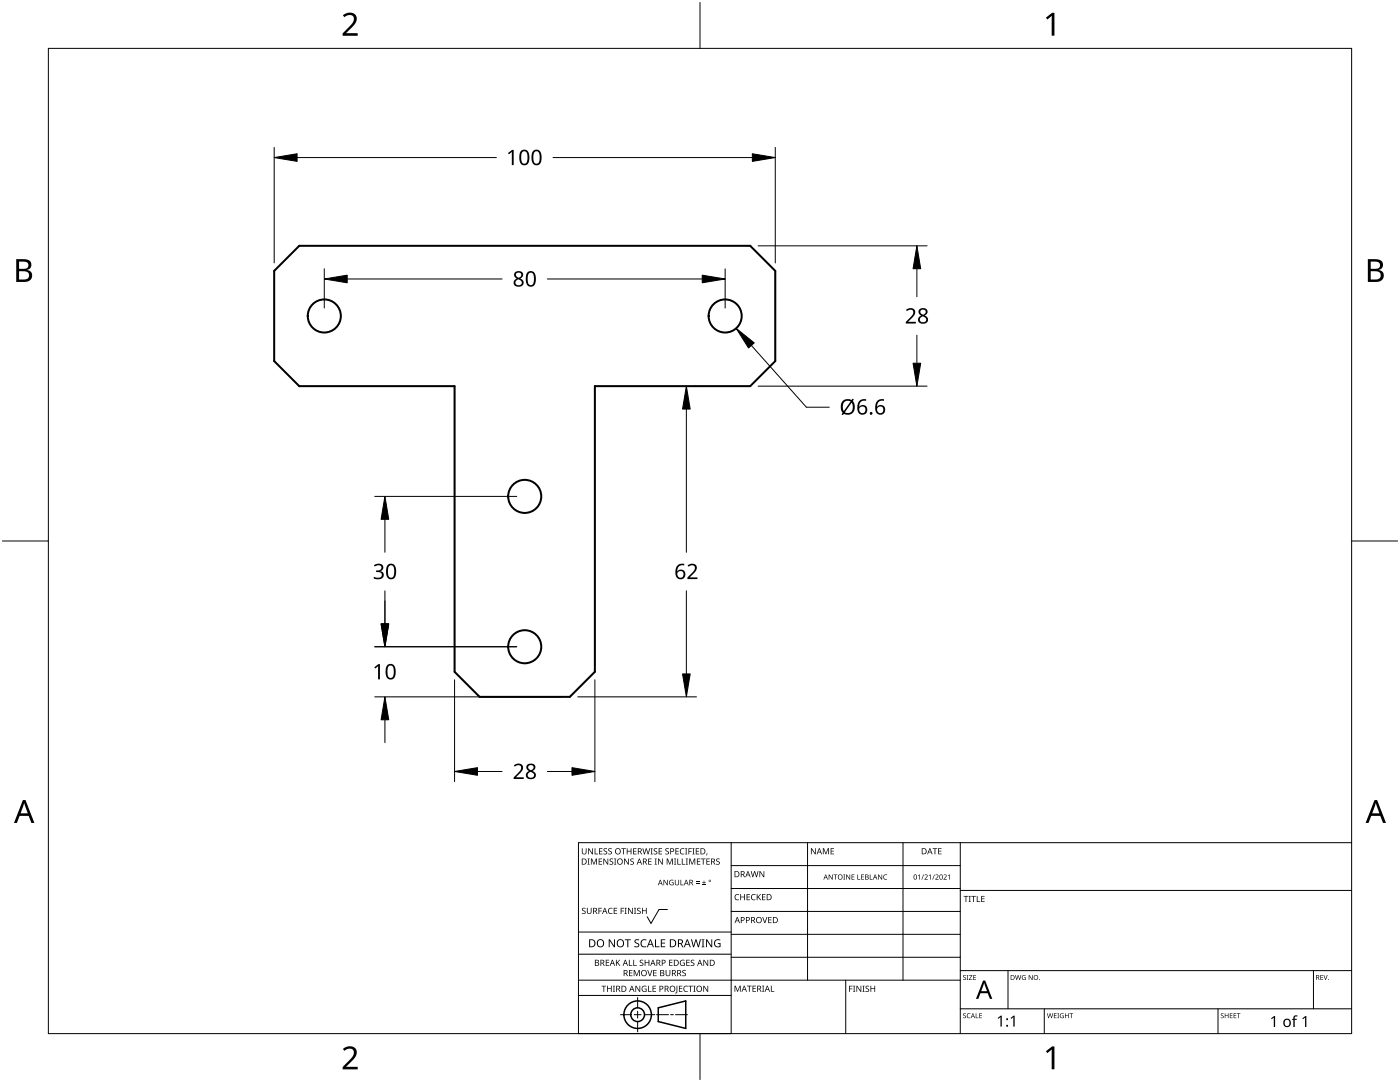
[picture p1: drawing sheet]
<svg xmlns="http://www.w3.org/2000/svg" width="279mm" height="216mm" viewBox="0 0 279 216" stroke-linecap="round" stroke-linejoin="round" font-family="sans-serif">
<g fill="none" stroke="#000" stroke-width=".4">
<path d="M59.7 49.1h90l5 5v18l-5 5h-31v57l-5 5h-18l-5-5v-57h-31l-5-5v-18z"/>
<circle cx="64.7" cy="63.1" r="3.3"/>
<circle cx="144.7" cy="63.1" r="3.3"/>
<circle cx="104.7" cy="99.1" r="3.3"/>
<circle cx="104.7" cy="129.1" r="3.3"/>
</g>
<path d="M9.7 9.7h260v196.5h-260z" fill="none" stroke="#000" stroke-width=".2"/>
<path d="M139.7 .5v9.2M.5 108h9.2M269.7 108h9.2M139.7 206.2v9.2" fill="none" stroke="#000" stroke-width=".2"/>
<g fill="#000">
<path d="M68.4 3.1a1.64 1.64 0 0 1 2.8 .4 2.52 2.52 0 0 1-1.2 2.2l-.9 .9h2.3v.5h-3v-.4l1.2-1.2a1.95 1.95 0 0 0 .9-2.2 1.23 1.23 0 0 0-1.8 .1zM208.7 3.5l1.3-.9h.4v4.5h-.5v-4l-.9 .8zM68.4 209.3a1.64 1.64 0 0 1 2.8 .4 2.52 2.52 0 0 1-1.2 2.2l-.9 1h2.3v.5h-3v-.5l1.2-1.2a1.95 1.95 0 0 0 .9-2.1 1.23 1.23 0 0 0-1.8 .1zM208.7 209.8l1.3-1h.4v4.6h-.5v-4l-.9 .7z"/>
<path d="M3.2 51.7h1.3a1.28 1.28 0 0 1 1.7 1.3 1.04 1.04 0 0 1-.8 .9 1.23 1.23 0 0 1 1 1.5 1.23 1.23 0 0 1-1.6 .9h-1.6zM3.8 54.1v1.7h.9a.86 .86 0 0 0 1.1-.9 .86 .86 0 0 0-1.1-.8zM3.8 52.2v1.4h.8a.78 .78 0 0 0 1.1-.7 .78 .78 0 0 0-1.1-.7z"/>
<path d="M273 51.7h1.3a1.28 1.28 0 0 1 1.7 1.3 1.04 1.04 0 0 1-.9 .9 1.23 1.23 0 0 1 1 1.5 1.23 1.23 0 0 1-1.5 .9h-1.6zM273.6 54.1v1.7h.9a.86 .86 0 0 0 1.1-.9 .86 .86 0 0 0-1.2-.8zM273.6 52.2v1.4h.8a.78 .78 0 0 0 1-.7 .78 .78 0 0 0-1.1-.7z"/>
<path d="M4.6 159.6h.5l1.8 4.6h-.6l-.6-1.4h-1.8l-.5 1.4h-.6zM4.8 160.2l-.7 2.1h1.4z"/>
<path d="M274.3 159.6h.5l1.8 4.6h-.6l-.5-1.4h-1.8l-.6 1.4h-.6zM274.6 160.2l-.7 2.1h1.4z"/>
</g>
<g fill="none" stroke="#000" stroke-width=".2">
<path d="M145.9 168.1v38.1h-30.5v-38.1h154.3M145.9 172.7h45.7M145.9 177.3h45.7M161.2 168.1v27.5M180.2 168.1v27.5M191.6 168.1v38.1M191.6 177.7h78.1M115.4 198.6h30.5M115.4 195.6h76.2M115.4 190.4h30.5M115.4 186h30.5M127.3 199v2.1"/>
<path d="M133.2 181.5h-1.7l-1.6 2.8-.7-1.4M145.9 181.9h45.7M145.9 186.4h45.7M145.9 191h45.7M168.8 195.6v10.6M191.6 193.7h78.1M201.2 193.7v7.6M262.1 193.7v7.6M123.8 202.5h2.1M126.6 202.5h1.3M127.3 201.8v1.4M127.3 203.8v2.1"/>
<path d="M128.6 202.5h2.1M131 202.5h2.4M133.8 202.5h.6M134.8 202.5h2.4M191.6 201.3h78.1M208.4 201.3v4.9M243.1 201.3v4.9"/>
</g>
<g fill="#000">
<path d="M116.1 169.3h.2v.8a.32 .32 0 0 0 .3 .3 .32 .32 0 0 0 .3-.3v-.8h.2v.8a.47 .47 0 0 1-.5 .4 .47 .47 0 0 1-.5-.5zM117.3 171.3h.4l-.1 .1v1l.1 .1h-.4l.1-.1v-1zM117.4 169.3h.2l.6 1v-1h.1v1.2h-.1l-.7-1v1h-.1zM117.9 171.3h.3l.3 1 .4-1h.2v1.2h-.1v-1l-.4 1h-.1l-.4-1v1h-.2zM118.7 169.3h.1v1h.6v.2h-.7zM119.5 171.3h.7v.1h-.6v.4h.5v.2h-.5v.4h.6v.1h-.7zM119.6 169.3h.6v.1h-.5v.4h.5v.1h-.5v.4h.5v.2h-.6zM120.5 169.4l.4-.1h.3l-.1 .1a.25 .25 0 0 0-.4-.1 .25 .25 0 0 0 0 .4 .4 .4 0 0 1 .5 .3 .4 .4 0 0 1-.3 .5 .4 .4 0 0 1-.5-.2h.2a.27 .27 0 0 0 .4-.1 .27 .27 0 0 0-.3-.3l-.2-.2zM120.4 171.3h.2l.6 1v-1h.2v1.2h-.2l-.6-1v1h-.2zM121.4 169.4l.5-.1h.2v.1a.25 .25 0 0 0-.4-.1 .25 .25 0 0 0 0 .4 .4 .4 0 0 1 .4 .3 .4 .4 0 0 1-.2 .5 .4 .4 0 0 1-.5-.2h.1a.27 .27 0 0 0 .5-.1 .27 .27 0 0 0-.4-.3l-.2-.2zM121.7 171.4l.4-.1 .3 .1-.1 .1a.25 .25 0 0 0-.4-.1 .25 .25 0 0 0 0 .4 .4 .4 0 0 1 .5 .3 .4 .4 0 0 1-.3 .5 .4 .4 0 0 1-.5-.3l.2 .1a.27 .27 0 0 0 .4-.2 .27 .27 0 0 0-.3-.3l-.2-.2zM122.5 171.3h.5l-.2 .1v1l.2 .1h-.5l.2-.1v-1z"/>
<path d="M124 169.3h.9v.1h-.4v1.1h-.1v-1.1h-.4zM124.6 171.3h.1l.7 1v-1h.1v1.2h-.2l-.6-1v1h-.1zM125.1 169.3h.1v.5h.7v-.5h.1v1.2h-.1v-.6h-.7v.6h-.1zM125.8 171.4l.5-.1 .2 .1v.1a.25 .25 0 0 0-.4-.1 .25 .25 0 0 0 0 .4 .4 .4 0 0 1 .4 .3 .4 .4 0 0 1-.2 .5 .4 .4 0 0 1-.5-.3l.1 .1a.27 .27 0 0 0 .5-.2 .27 .27 0 0 0-.4-.3l-.2-.2zM126.4 169.3h.6v.1h-.5v.4h.5v.1h-.5v.4h.5v.2h-.6zM128.2 169.3h.2l.2 1 .3-1h.2l.2 1 .3-1h.1l-.3 1.2h-.1l-.3-1.1-.3 1.1h-.2zM129.4 171.3h.6v.1h-.5v.4h.5v.2h-.5v.4h.5v.1h-.6zM129.8 169.3h.5l-.2 .1v1l.2 .1h-.5l.2-.1v-1zM130.7 171.3h.4l-.1 .1v1l.1 .1h-.4l.1-.1v-1zM130.5 169.4l.4-.1h.3l-.1 .1a.25 .25 0 0 0-.4-.1 .25 .25 0 0 0 0 .4 .4 .4 0 0 1 .5 .3 .4 .4 0 0 1-.3 .5 .4 .4 0 0 1-.5-.2h.2a.27 .27 0 0 0 .4-.1 .27 .27 0 0 0-.3-.3l-.2-.2zM131.4 169.3h.7v.1h-.5v.4h.5v.1h-.5v.4h.5v.2h-.7zM131.3 171.3h.2l.7 1-.1-1h.2v1.2h-.2l-.6-1v1h-.2z"/>
<path d="M132.4 175.6h.2l.6 .9v-.9h.1v1h-.2l-.6-.9v.9h-.1zM132.8 169.4l.4-.1h.3l-.1 .1a.25 .25 0 0 0-.3-.1 .25 .25 0 0 0 0 .4 .4 .4 0 0 1 .4 .3 .4 .4 0 0 1-.3 .5 .4 .4 0 0 1-.4-.2h.1a.27 .27 0 0 0 .5-.1 .27 .27 0 0 0-.4-.3l-.2-.2zM133.1 171.3h.2l.4 1 .4-1h.2v1.2h-.2v-1l-.4 1h-.1l-.4-1v1h-.1zM133.7 175.7l.5-.2 .2 .1v.1a.45 .45 0 0 0-.7 .4 .45 .45 0 0 0 .6 .4v-.3h-.2v-.1h.3v.5a.6 .6 0 0 1-.8-.1 .6 .6 0 0 1 .1-.8zM134.5 171.3h.4l-.1 .1v1l.1 .1h-.4l.2-.1v-1zM135.2 171.3h.1v1.1h.6v.1h-.7zM134.8 169.3h.7v.1h-.6v.4h.5v.1h-.5v.4h.6v.2h-.7zM134.7 175.6h.1v.7a.28 .28 0 0 0 .3 .2 .28 .28 0 0 0 .3-.2v-.7h.1v.7a.42 .42 0 0 1-.4 .4 .42 .42 0 0 1-.4-.4zM135.8 175.6h.1v.9h.5v.1h-.6zM136.1 171.3h.1v1.1h.6v.1h-.7zM135.8 169.4l.5-.2 .3 .1-.1 .1a.49 .49 0 0 0-.7 .5 .49 .49 0 0 0 .8 .4 .52 .52 0 0 1-.7 .1 .52 .52 0 0 1-.2-.6zM136.7 169.3h.5l-.2 .1v1l.2 .1h-.5l.2-.1v-1z"/>
<path d="M136.9 171.3h.4l-.1 .1v1l.1 .1h-.4l.1-.1v-1zM137.4 169.3h.7v.1h-.6v.4h.5v.2h-.5v.5h-.1zM137.5 171.3h.3l.3 1 .4-1h.3v1.2h-.2v-1l-.4 1h-.1l-.4-1v1h-.2zM138.2 169.3h.4l-.1 .1v1l.1 .1h-.4l.1-.1v-1zM138.9 176.2h.7v.1h-.7zM138.9 175.9h.7v.1h-.7zM138.9 169.3h.6v.1h-.5v.4h.5v.1h-.5v.4h.5v.2h-.6zM139.1 171.3h.7v.1h-.6v.4h.5v.2h-.5v.4h.6v.1h-.7zM140.1 176.5h.8v.1h-.8zM139.9 171.3h.9v.1h-.4v1.1h-.1v-1.1h-.4zM140.4 175.7h.2v.3h.3v.2h-.3v.3h-.2v-.3h-.3v-.2h.3zM141 170.3h.2l-.3 .4z"/>
<path d="M141 171.3h.7v.1h-.6v.4h.5v.2h-.5v.4h.6v.1h-.7zM143 171.4l.4-.1 .2 .1v.1a.25 .25 0 0 0-.4-.1 .25 .25 0 0 0 0 .4 .4 .4 0 0 1 .5 .3 .4 .4 0 0 1-.3 .5 .4 .4 0 0 1-.5-.3l.2 .1a.27 .27 0 0 0 .4-.2 .27 .27 0 0 0-.3-.3l-.3-.2zM146.8 178.6l.4-.2 .3 .1v.1a.49 .49 0 0 0-.7 .4 .49 .49 0 0 0 .7 .5 .52 .52 0 0 1-.7 0 .52 .52 0 0 1-.2-.6zM147.7 178.4h.2v.5h.6v-.5h.2v1.2h-.2v-.5h-.6v.5h-.2zM149 178.4h.7v.1h-.5v.4h.4v.2h-.4v.4h.5v.1h-.7zM150 178.6l.5-.2 .3 .1-.1 .1a.49 .49 0 0 0-.7 .4 .49 .49 0 0 0 .8 .5 .52 .52 0 0 1-.7 0 .52 .52 0 0 1-.2-.6zM149.8 173.8h.2l.2 1.1 .3-1.1h.2l.3 1.1 .2-1.1h.2l-.3 1.2h-.2l-.3-1-.3 1h-.1zM151 178.4h.2v.6l.5-.6h.2l-.5 .5 .5 .7h-.2l-.4-.6-.1 .6h-.2zM151.6 173.8h.1l.7 1v-1h.1v1.2h-.2l-.6-1v1h-.1zM152.1 178.4h.7v.1h-.6v.4h.5v.2h-.5v.4h.6v.1h-.7zM161.8 169.3h.2l.7 1v-1h.1v1.2h-.2l-.6-1v1h-.2zM164.2 169.3h.2l.4 .9 .4-.9h.2v1.2h-.1v-1.1l-.4 1.1h-.1l-.4-1.1v1.1h-.2z"/>
<path d="M165.4 174.5h.1l.6 .8v-.8h.1v1h-.2l-.5-.8v.8h-.1zM165.8 169.3h.6v.1h-.5v.4h.5v.1h-.5v.4h.5v.2h-.6zM166.3 174.5h.8v.1h-.3v.9h-.1v-.9h-.4zM168.3 174.5h.4l-.2 .1v.8l.2 .1h-.4l.1-.1v-.8zM168.9 174.5h.1l.6 .8v-.8h.1v1h-.2l-.5-.8v.8h-.1zM169.9 174.5h.6v.1h-.4v.3h.4v.1h-.4v.4h.4v.1h-.6zM171.1 174.5h.1v.9h.5v.1h-.6zM171.9 174.5h.5v.1h-.4v.3h.4v.1h-.4v.4h.4v.1h-.5zM173.6 174.5h.1v.9h.5v.1h-.6zM175.2 174.5h.2l.5 .8v-.8h.2v1h-.2l-.5-.8v.8h-.2zM176.4 174.6l.4-.1h.3l-.1 .2a.41 .41 0 0 0-.6 .3 .41 .41 0 0 0 .6 .4 .48 .48 0 0 1-.7-.1 .48 .48 0 0 1 .1-.7zM183.2 174.7l.4-.2v1h-.1v-.9l-.2 .2z"/>
<path d="M184.3 174.5h.1l-.4 1h-.1zM184.5 174.6a.37 .37 0 0 1 .6 0 .37 .37 0 0 1-.2 .6l-.3 .2h.6v.1h-.7l.3-.4a.27 .27 0 0 0 .2-.3 .27 .27 0 0 0-.3-.2zM185.4 174.7l.3-.2v1h-.1v-.9l-.2 .2zM186.4 174.5h.2l-.4 1h-.1zM186.1 169.3h.9v.1h-.3v1.1h-.2v-1.1h-.4zM186.7 174.6a.37 .37 0 0 1 .6 0 .37 .37 0 0 1-.3 .6l-.2 .2h.5v.1h-.6l.2-.4a.27 .27 0 0 0 .3-.3 .27 .27 0 0 0-.4-.2zM187.2 169.3h.7v.1h-.5v.4h.5v.1h-.5v.4h.5v.2h-.7zM188.3 174.6a.37 .37 0 0 1 .6 0 .37 .37 0 0 1-.2 .6l-.3 .2h.6v.1h-.7l.3-.4a.27 .27 0 0 0 .2-.3 .27 .27 0 0 0-.3-.2zM189.2 174.7l.3-.2v1h-.1v-.9l-.2 .2zM192.3 178.8h.9v.1h-.3v1.1h-.2v-1.1h-.4zM193.3 178.8h.5l-.2 .1v1l.2 .1h-.5l.2-.1v-1zM193.8 178.8h1v.1h-.4v1.1h-.2v-1.1h-.4z"/>
<path d="M194.9 178.8h.2v1.1h.5v.1h-.7zM195.8 178.8h.7v.1h-.5v.4h.5v.1h-.5v.5h.5v.1h-.7zM116.2 181.3l.4-.2 .3 .1-.1 .1a.25 .25 0 0 0-.4-.1 .25 .25 0 0 0 0 .4 .4 .4 0 0 1 .5 .3 .4 .4 0 0 1-.3 .5 .4 .4 0 0 1-.5-.2h.2a.27 .27 0 0 0 .4-.1 .27 .27 0 0 0-.3-.3l-.2-.2zM117.1 181.1h.2v.8a.32 .32 0 0 0 .3 .3 .32 .32 0 0 0 .3-.3v-.8h.2v.8a.47 .47 0 0 1-.5 .5 .47 .47 0 0 1-.5-.5zM119.4 181.1h.7v.2h-.5v.4h.5v.1h-.5v.6h-.2zM120 196.7h1v.1h-.4v1.1h-.2v-1.1h-.4zM120.9 191.5h.7v.1h-.6v.4h.5v.2h-.5v.4h.6v.1h-.7zM121.5 181.3l.4-.2 .4 .1-.1 .1a.49 .49 0 0 0-.7 .5 .49 .49 0 0 0 .7 .4 .52 .52 0 0 1-.6 .1 .52 .52 0 0 1-.3-.6zM121.1 196.7h.2v.5h.6v-.5h.2v1.2h-.2v-.6h-.6v.6h-.2zM121.5 187.4h.2l.9 1.3v-1.3h.1v1.6h-.2l-.8-1.3v1.3h-.2zM122.3 196.7h.4l-.1 .1v1l.1 .1h-.4l.2-.1v-1zM122.5 181.1h.7v.2h-.6v.4h.5v.1h-.5v.4h.6v.2h-.7z"/>
<path d="M122.9 191.5h.2v.6l.5-.6h.2l-.5 .5 .5 .7h-.2l-.4-.6-.1 .6h-.2zM123.9 181.1h.6v.2h-.5v.4h.5v.1h-.5v.6h-.1zM124.7 181.1h.4l-.2 .2v.9l.2 .2h-.4l.1-.2v-.9zM124.7 187.4h1.2v.2h-.5v1.4h-.2v-1.4h-.5zM125.5 191.5h.2v1.1h.5v.1h-.7zM125.5 193.6h.7v.1h-.5v.4h.5v.1h-.5v.4h.5v.2h-.7zM125.3 181.1h.2l.7 1.1-.1-1.1h.2v1.3h-.2l-.6-1v1h-.2zM126.4 191.5h.1v1.1h.6v.1h-.7zM126.5 181.1h.5l-.2 .2v.9l.2 .2h-.5l.2-.2v-.9zM126.5 193.6h.2l.4 1 .4-1h.2v1.2h-.2v-1.1l-.4 1.1h-.1l-.4-1.1v1.1h-.1zM126.7 187.6l.3-.2 .6 .1-.2 .1a.33 .33 0 0 0-.6 .2 .33 .33 0 0 0 .4 .4 .47 .47 0 0 1 .4 .6 .47 .47 0 0 1-.7 .2h-.3v-.2h.2a.35 .35 0 0 0 .6-.2 .35 .35 0 0 0-.5-.4l-.3-.2zM126.8 196.7h.2l.6 1v-1h.2v1.2h-.2l-.7-1 .1 1h-.2z"/>
<path d="M127.2 181.3l.4-.2 .3 .1-.1 .1a.25 .25 0 0 0-.4-.1 .25 .25 0 0 0 0 .4 .4 .4 0 0 1 .5 .3 .4 .4 0 0 1-.3 .5 .4 .4 0 0 1-.5-.2h.2a.27 .27 0 0 0 .4-.1 .27 .27 0 0 0-.3-.3l-.2-.2zM127.7 191.6l.4-.1 .3 .1-.1 .1a.25 .25 0 0 0-.3-.1 .25 .25 0 0 0 0 .4 .4 .4 0 0 1 .4 .3 .4 .4 0 0 1-.3 .5 .4 .4 0 0 1-.4-.3l.1 .1a.27 .27 0 0 0 .5-.2 .27 .27 0 0 0-.4-.3l-.2-.2zM128 187.6l.6-.2 .4 .1-.1 .2a.63 .63 0 0 0-.9 .5 .63 .63 0 0 0 1 .6v.2a.83 .83 0 0 1-1.1-.3 .83 .83 0 0 1 .1-1.1zM128.2 196.8l.6-.1 .2 .1v.1a.5 .5 0 0 0-.8 .4 .5 .5 0 0 0 .7 .5v-.4h-.3v-.1h.4v.6a.66 .66 0 0 1-.8-.2 .66 .66 0 0 1 0-.9zM128.1 181.1h.2v.6h.6v-.6h.2v1.3h-.2v-.6h-.6v.6h-.2zM129.2 193.6h.1l.4 1 .3-1h.2l-.4 1.2h-.2zM129.3 196.7h.2v1.1h.5v.1h-.7zM128.7 191.5h.1v.5h.6v-.5h.2v1.2h-.2v-.5h-.6v.5h-.1zM130.7 187.4h.2v1.4h.7v.2h-.9zM130.2 196.7h.7v.1h-.5v.4h.5v.1h-.5v.5h.5v.1h-.7zM130.4 193.6h.6v.1h-.5v.4h.5v.1h-.5v.4h.5v.2h-.6zM131.9 187.4h.9v.2h-.7v.5h.6v.2h-.6v.5h.7v.2h-.9z"/>
<path d="M132.8 193.6h.2v.7a.32 .32 0 0 0 .3 .4 .32 .32 0 0 0 .3-.4v-.7h.2v.7a.47 .47 0 0 1-.5 .5 .47 .47 0 0 1-.5-.5zM133.5 191.5h.7v.1h-.5v.4h.5v.2h-.5v.4h.5v.1h-.7zM135 196.7h.2v1.3l-.1 .2h-.3l-.1-.1 .3-.2zM135.5 196.7h.7v.1h-.5v.4h.4v.1h-.4v.5h.5v.1h-.7zM135.8 191.7l.5-.2 .4 .1-.1 .1a.5 .5 0 0 0-.8 .4 .5 .5 0 0 0 .7 .5v-.4h-.2v-.1h.4v.6a.66 .66 0 0 1-.9-.1 .66 .66 0 0 1 0-.9zM136.2 193.7l.4-.2 .3 .1-.1 .1a.25 .25 0 0 0-.4-.1 .25 .25 0 0 0 0 .4 .4 .4 0 0 1 .5 .3 .4 .4 0 0 1-.3 .5 .4 .4 0 0 1-.5-.2h.2a.27 .27 0 0 0 .5-.1 .27 .27 0 0 0-.4-.3l-.2-.2zM136.5 196.8l.5-.1 .3 .1-.1 .1a.49 .49 0 0 0-.7 .4 .49 .49 0 0 0 .8 .4 .52 .52 0 0 1-.7 .1 .52 .52 0 0 1-.2-.6zM137 191.5h.6v.1h-.5v.4h.5v.2h-.5v.4h.5v.1h-.6zM137.4 196.7h.9v.1h-.4v1.1h-.1v-1.1h-.4zM137.9 191.6l.4-.1 .3 .1-.1 .1a.25 .25 0 0 0-.4-.1 .25 .25 0 0 0 0 .4 .4 .4 0 0 1 .5 .3 .4 .4 0 0 1-.3 .5 .4 .4 0 0 1-.5-.3l.2 .1a.27 .27 0 0 0 .4-.2 .27 .27 0 0 0-.3-.3l-.2-.2zM138.4 196.7h.4l-.1 .1v1l.1 .1h-.4l.1-.1v-1zM137.9 187.4h.2l.3 1.4 .4-1.4h.2l.4 1.4 .3-1.4h.2l-.4 1.6h-.2l-.4-1.3-.4 1.3h-.2z"/>
<path d="M140 187.4h.6l-.2 .2v1.3l.2 .1h-.6l.2-.1v-1.3zM140.4 196.7h.1l.7 1v-1h.1v1.2h-.1l-.7-1v1h-.1zM140.4 191.5h.2l.6 1v-1h.1v1.2h-.1l-.7-1v1h-.1zM140.9 187.4h.2l.9 1.3v-1.3h.1v1.6h-.2l-.8-1.3v1.3h-.2zM142.7 187.6l.7-.2 .4 .1-.1 .2a.65 .65 0 0 0-1 .5 .65 .65 0 0 0 .9 .6v-.4h-.3v-.2h.5v.7a.86 .86 0 0 1-1.1-.1 .86 .86 0 0 1 0-1.2zM146.6 196.7h.2l.4 1 .4-1h.2v1.2h-.1v-1.1l-.4 1.1h-.2l-.4-1.1v1.1h-.1zM149.1 196.7h.9v.1h-.4v1.1h-.1v-1.1h-.4zM150.2 196.7h.7v.1h-.6v.4h.5v.1h-.5v.5h.6v.1h-.7zM152.1 183h.2l.3 1 .4-1h.1l-.4 1.2h-.1zM152.1 196.7h.4l-.1 .1v1l.1 .1h-.4l.1-.1v-1zM153.8 196.7h.2v1.1h.5v.1h-.7zM153.3 183h.7v.1h-.5v.4h.5v.1h-.5v.5h.5v.1h-.7z"/>
<path d="M169.5 196.7h.6v.1h-.5v.5h.5v.1h-.5v.5h-.1zM170.2 196.7h.5l-.2 .1v1l.2 .1h-.5l.2-.1v-1zM170.9 196.7h.2l.6 1v-1h.2v1.2h-.2l-.6-1v1h-.2zM172.1 196.7h.5l-.2 .1v1l.2 .1h-.5l.2-.1v-1zM172.8 196.8l.4-.1h.2v.2a.25 .25 0 0 0-.4-.1 .25 .25 0 0 0 0 .4 .4 .4 0 0 1 .5 .3 .4 .4 0 0 1-.3 .4 .4 .4 0 0 1-.5-.2l.2 .1a.27 .27 0 0 0 .4-.2 .27 .27 0 0 0-.3-.3l-.3-.2zM173.7 196.7h.2v.5h.6v-.5h.2v1.2h-.2v-.6h-.6v.6h-.2zM192.2 194.7l.4-.1h.2l-.1 .1a.24 .24 0 0 0-.3 0 .24 .24 0 0 0-.1 .3 .24 .24 0 0 0 .4 .1 .31 .31 0 0 1 0 .4 .31 .31 0 0 1-.5-.1 .24 .24 0 0 0 .3 .1 .24 .24 0 0 0 .1-.3l-.4-.3zM192.9 194.6h.4l-.1 .1v.7l.1 .1h-.4l.1-.1v-.7zM193.4 194.6h.6l-.5 .8h.6v.1h-.7l.5-.8h-.5zM194.2 194.6h.6v.1h-.4v.3h.4v.1h-.4v.3h.4v.1h-.6zM202.6 194.6h.1l.2 .8 .2-.8h.2l.2 .8 .2-.8h.1l-.2 .9h-.2l-.2-.8-.2 .8h-.2zM204 194.7l.4-.1h.3l-.1 .1a.4 .4 0 0 0-.6 .4 .4 .4 0 0 0 .6 .3v-.3l-.2-.1h.3v.5a.53 .53 0 0 1-.7-.1 .53 .53 0 0 1 0-.7z"/>
<path d="M205.3 194.6h.1l.6 .8v-.8h.1v.9h-.2l-.5-.8v.8h-.1zM263.5 194.6h.6v.1h-.5v.3h.4v.1h-.4v.3h.5v.1h-.6zM264.1 194.6h.2l.2 .8 .3-.8h.2l-.4 .9h-.1zM192.2 202.3l.4-.1h.2l-.1 .1a.24 .24 0 0 0-.3 0 .24 .24 0 0 0-.1 .3 .24 .24 0 0 0 .4 .1 .31 .31 0 0 1 0 .5 .31 .31 0 0 1-.5-.2 .24 .24 0 0 0 .3 .1 .24 .24 0 0 0 .1-.3l-.4-.2zM193.1 202.3l.3-.1h.3l-.1 .1a.39 .39 0 0 0-.5 .4 .39 .39 0 0 0 .5 .3 .46 .46 0 0 1-.6 0 .46 .46 0 0 1 .1-.7zM194.7 202.2h.1v.8h.5v.2h-.6zM195.4 202.2h.6v.1h-.4v.3h.4v.1h-.4v.4h.4v.1h-.6zM199.1 203.1l.6-.4h.2v2.1h-.2v-1.9l-.5 .4zM201.7 203.1l.6-.4h.2v2.1h-.3v-1.9l-.4 .4zM209 202.2h.1l.2 .8 .2-.8h.1l.3 .8 .2-.8h.1l-.3 1h-.1l-.2-.9-.3 .9h-.1zM210.3 202.2h.6v.1h-.4v.3h.3v.1h-.3v.4h.4v.1h-.6zM211 202.2h.4l-.2 .1v.8l.2 .1h-.4l.1-.1v-.8z"/>
<path d="M211.6 202.3l.7-.1-.1 .1a.4 .4 0 0 0-.6 .4 .4 .4 0 0 0 .6 .3v-.2l-.2-.2h.3v.5a.53 .53 0 0 1-.7-.1 .53 .53 0 0 1 0-.7zM212.5 202.2h.2v.4h.5v-.4h.1v1h-.1v-.5h-.5v.5h-.2zM213.4 202.2h.8v.1h-.3v.9h-.2v-.9h-.3zM243.7 202.3l.3-.1h.2v.1a.24 .24 0 0 0-.3 0 .24 .24 0 0 0-.1 .3 .24 .24 0 0 0 .3 .1 .31 .31 0 0 1 0 .5 .31 .31 0 0 1-.5-.2 .24 .24 0 0 0 .4 .1 .24 .24 0 0 0 0-.3l-.3-.2zM244.4 202.2h.2v.4h.5v-.4h.1v1h-.1v-.5h-.5v.5h-.2zM245.4 202.2h.6v.1h-.4v.3h.4v.1h-.4v.4h.4v.1h-.6zM246.2 202.2h.5v.1h-.4v.3h.4v.1h-.4v.4h.4v.1h-.5zM246.8 202.2h.8v.1h-.3v.9h-.2v-.9h-.3zM253.7 203.2l.6-.5h.2v2.2h-.3v-1.9l-.4 .4zM258.2 202.7l.3-.1h.5l-.1 .3-.4-.1-.1 .2v.3h.4v.2h-.4v1.4h-.3v-1.4h-.3l.3-.2zM259.9 203.2l.6-.5h.2v2.2h-.2v-1.9l-.5 .4z"/>
<path d="M116.1 171.3h.4a.61 .61 0 0 1 .6 .6 .61 .61 0 0 1-.6 .6h-.4zM116.3 171.4v1h.1a.48 .48 0 0 0 .5-.5 .48 .48 0 0 0-.4-.5z"/>
<path d="M122.7 169.9a.61 .61 0 0 1 1.2 0 .61 .61 0 0 1-1.2 0zM122.9 169.9a.45 .45 0 0 0 .9 0 .45 .45 0 0 0-.9 0z"/>
<path d="M123.1 171.9a.61 .61 0 0 1 1.2 0 .61 .61 0 0 1-1.2 0zM123.3 171.9a.45 .45 0 0 0 .9 0 .45 .45 0 0 0-.9 0z"/>
<path d="M127.3 169.3h.3a.35 .35 0 0 1 .5 .2 .35 .35 0 0 1-.3 .4l.4 .6h-.2l-.3-.5h-.3v.5h-.1zM127.4 169.4v.4h.2a.23 .23 0 0 0 .3-.2 .23 .23 0 0 0-.3-.2z"/>
<path d="M127.5 171.3h.2l.4 1.2h-.1l-.2-.4h-.4l-.2 .4h-.1zM127.6 171.5l-.2 .5h.4z"/>
<path d="M128.3 171.3h.3a.35 .35 0 0 1 .5 .2 .35 .35 0 0 1-.3 .5l.4 .5h-.2l-.3-.5h-.2v.5h-.2zM128.5 171.4v.5h.1a.23 .23 0 0 0 .3-.2 .23 .23 0 0 0-.3-.3z"/>
<path d="M131.7 175.5h.1l.5 1.1h-.2l-.1-.3h-.4l-.2 .3h-.1zM131.8 175.7l-.2 .5h.3z"/>
<path d="M133.8 169.3h.3a.41 .41 0 0 1 .4 .5 .41 .41 0 0 1-.6 .2v.5h-.1zM133.9 169.4v.5a.29 .29 0 0 0 .5-.3 .29 .29 0 0 0-.5-.2z"/>
<path d="M136.9 175.5h.1l.4 1.1h-.1l-.1-.3h-.5l-.1 .3h-.1zM137 175.7l-.2 .5h.3z"/>
<path d="M137.6 175.6h.3a.31 .31 0 0 1 .4 .2 .31 .31 0 0 1-.2 .4l.3 .4h-.2l-.3-.4h-.2v.4h-.1zM137.7 175.7v.4h.2a.21 .21 0 0 0 .2-.2 .21 .21 0 0 0-.2-.2z"/>
<path d="M139.8 169.3h.4a.61 .61 0 0 1 .6 .6 .61 .61 0 0 1-.7 .6h-.3zM140 169.4v.9h.1a.48 .48 0 0 0 .5-.4 .48 .48 0 0 0-.4-.5z"/>
<path d="M141.4 175.8a.25 .25 0 0 1 .5 0 .25 .25 0 0 1-.5 0zM141.5 175.8a.15 .15 0 0 0 .3 0 .15 .15 0 0 0-.3 0z"/>
<path d="M141.9 171.3h.4a.35 .35 0 0 1 .4 .2 .35 .35 0 0 1-.2 .5l.3 .5h-.2l-.3-.5h-.2v.5h-.2zM142.1 171.4v.5h.2a.23 .23 0 0 0 .2-.2 .23 .23 0 0 0-.3-.3z"/>
<path d="M146.6 173.8h.4a.61 .61 0 0 1 .6 .6 .61 .61 0 0 1-.7 .6h-.3zM146.7 174v.9h.2a.48 .48 0 0 0 .5-.5 .48 .48 0 0 0-.5-.4z"/>
<path d="M147.8 173.8h.4a.35 .35 0 0 1 .4 .3 .35 .35 0 0 1-.2 .4l.3 .5h-.2l-.3-.5h-.2v.5h-.2zM148 174v.4h.2a.23 .23 0 0 0 .3-.2 .23 .23 0 0 0-.3-.2z"/>
<path d="M149.2 173.8h.1l.5 1.2h-.1l-.2-.3h-.5l-.1 .3h-.2zM149.3 174l-.2 .5h.4z"/>
<path d="M153 178.4h.4a.61 .61 0 0 1 .6 .6 .61 .61 0 0 1-.6 .6h-.4zM153.2 178.5v1h.1a.48 .48 0 0 0 .5-.5 .48 .48 0 0 0-.4-.5z"/>
<path d="M163.4 169.2h.2l.5 1.3h-.2l-.2-.4h-.4l-.2 .4h-.1zM163.5 169.4l-.2 .6h.4z"/>
<path d="M164.7 174.5h.1l.4 1h-.1l-.1-.3h-.4l-.1 .3h-.2zM164.8 174.6l-.2 .5h.3z"/>
<path d="M167.1 175a.55 .55 0 0 1 1.1 0 .55 .55 0 0 1-1.1 0zM167.3 175a.4 .4 0 0 0 .8 0 .4 .4 0 0 0-.8 0z"/>
<path d="M172.7 174.5h.2a.26 .26 0 0 1 .4 .1 .26 .26 0 0 1-.2 .4 .27 .27 0 0 1 .3 .3 .27 .27 0 0 1-.4 .2h-.3zM172.8 175v.4h.2a.19 .19 0 0 0 .2-.2 .19 .19 0 0 0-.2-.2zM172.8 174.6v.3h.2a.17 .17 0 0 0 .2-.1 .17 .17 0 0 0-.2-.2z"/>
<path d="M174.6 174.5h.1l.4 1h-.1l-.1-.3h-.5l-.1 .3h-.1zM174.6 174.6l-.1 .5h.3z"/>
<path d="M182.5 174.6l.1-.1a.51 .51 0 0 1 .4 .5 .51 .51 0 0 1-.5 .5l-.2-.4zM182.5 174.6v.1a.39 .39 0 0 0-.1 .4 .39 .39 0 0 0 .4 .3 .4 .4 0 0 0 .1-.5 .4 .4 0 0 0-.4-.3z"/>
<path d="M184 169.3h.3a.61 .61 0 0 1 .6 .6 .61 .61 0 0 1-.6 .6h-.3zM184.1 169.4v.9h.2a.48 .48 0 0 0 .5-.4 .48 .48 0 0 0-.5-.5z"/>
<path d="M185.5 169.2h.1l.5 1.3h-.1l-.2-.4h-.5l-.1 .4h-.2zM185.6 169.4l-.2 .6h.4z"/>
<path d="M187.6 174.6l.1-.1a.51 .51 0 0 1 .5 .5 .51 .51 0 0 1-.5 .5l-.2-.4zM187.7 174.6l-.1 .1a.39 .39 0 0 0 0 .4 .39 .39 0 0 0 .3 .3 .4 .4 0 0 0 .2-.5 .4 .4 0 0 0-.4-.3z"/>
<path d="M118.4 181.1h.3a.35 .35 0 0 1 .4 .3 .35 .35 0 0 1-.2 .4l.3 .6h-.1l-.3-.5h-.3v.5h-.1zM118.5 181.3v.4h.2a.23 .23 0 0 0 .3-.2 .23 .23 0 0 0-.3-.2z"/>
<path d="M118.7 191.5h.4a.31 .31 0 0 1 .4 .2 .31 .31 0 0 1-.2 .4 .33 .33 0 0 1 .3 .4 .33 .33 0 0 1-.4 .2h-.5zM118.9 192.2v.4h.2a.23 .23 0 0 0 .3-.2 .23 .23 0 0 0-.3-.2zM118.9 191.6v.4h.2a.21 .21 0 0 0 .3-.2 .21 .21 0 0 0-.3-.2z"/>
<path d="M117.6 187.4h.5a.79 .79 0 0 1 .7 .8 .79 .79 0 0 1-.8 .8h-.4zM117.8 187.6v1.2h.2a.62 .62 0 0 0 .6-.6 .62 .62 0 0 0-.6-.6z"/>
<path d="M119.8 191.5h.4a.35 .35 0 0 1 .4 .3 .35 .35 0 0 1-.2 .4l.3 .5h-.2l-.3-.5h-.2v.5h-.2zM120 191.6v.5h.2a.23 .23 0 0 0 .3-.2 .23 .23 0 0 0-.3-.3z"/>
<path d="M119.3 187.6a.77 .77 0 0 1 1.1 .1 .77 .77 0 0 1-.2 1.1 .77 .77 0 0 1-1-.2l-.1-.6zM119.5 187.7a.63 .63 0 0 0-.2 .8 .63 .63 0 0 0 .8 .3 .63 .63 0 0 0 .2-.9 .63 .63 0 0 0-.8-.2z"/>
<path d="M120.6 181.1h.2l.4 1.3h-.1l-.2-.4h-.4l-.2 .4h-.1zM120.7 181.3l-.2 .6h.4z"/>
<path d="M122.1 191.5h.2l.5 1.2h-.2l-.1-.3h-.5l-.2 .3h-.1zM122.2 191.7l-.2 .5h.4z"/>
<path d="M123 196.7h.3a.35 .35 0 0 1 .4 .2 .35 .35 0 0 1-.2 .5l.3 .5h-.1l-.3-.5h-.3v.5h-.1zM123.1 196.8v.5h.2a.23 .23 0 0 0 .3-.3 .23 .23 0 0 0-.3-.2z"/>
<path d="M123.3 187.6a.77 .77 0 0 1 1.1 .1 .77 .77 0 0 1-.2 1.1 .77 .77 0 0 1-1.1-.2v-.6zM123.5 187.7a.63 .63 0 0 0-.2 .8 .63 .63 0 0 0 .8 .3 .63 .63 0 0 0 .2-.9 .63 .63 0 0 0-.8-.2z"/>
<path d="M124.5 193.6h.3a.35 .35 0 0 1 .4 .2 .35 .35 0 0 1-.2 .4l.3 .6h-.1l-.3-.5h-.3v.5h-.1zM124.6 193.7v.4h.2a.23 .23 0 0 0 .3-.2 .23 .23 0 0 0-.3-.2z"/>
<path d="M124 196.7h.4a.61 .61 0 0 1 .6 .6 .61 .61 0 0 1-.6 .6h-.4zM124.2 196.8v1h.2a.48 .48 0 0 0 .5-.5 .48 .48 0 0 0-.5-.5z"/>
<path d="M124.7 191.5h.2l.4 1.2h-.1l-.2-.3h-.4l-.2 .3h-.1zM124.8 191.7l-.2 .5h.4z"/>
<path d="M126 196.7h.2l.4 1.2h-.1l-.2-.4h-.4l-.2 .4h-.1zM126.1 196.8l-.2 .6h.4z"/>
<path d="M127.9 194.2a.61 .61 0 0 1 1.2 0 .61 .61 0 0 1-1.2 0zM128.1 194.2a.45 .45 0 0 0 .9 0 .45 .45 0 0 0-.9 0z"/>
<path d="M129.7 187.4h.2l.6 1.6h-.2l-.2-.5h-.6l-.2 .5h-.2zM129.8 187.6l-.3 .7h.5z"/>
<path d="M130.2 191.5h.2l.4 1.2h-.1l-.2-.3h-.4l-.2 .3h-.1zM130.3 191.7l-.2 .5h.4z"/>
<path d="M131 191.5h.3a.35 .35 0 0 1 .5 .3 .35 .35 0 0 1-.3 .4l.4 .5h-.2l-.3-.5h-.2v.5h-.2zM131.2 191.6v.5h.1a.23 .23 0 0 0 .3-.2 .23 .23 0 0 0-.3-.3z"/>
<path d="M131.8 193.6h.3a.31 .31 0 0 1 .4 .1 .31 .31 0 0 1-.2 .4 .33 .33 0 0 1 .3 .4 .33 .33 0 0 1-.4 .3h-.4zM131.9 194.2v.4h.3a.23 .23 0 0 0 .2-.2 .23 .23 0 0 0-.3-.2zM131.9 193.7v.4h.2a.21 .21 0 0 0 .3-.2 .21 .21 0 0 0-.3-.2z"/>
<path d="M131.6 196.7h.3a.41 .41 0 0 1 .5 .5 .41 .41 0 0 1-.6 .2v.5h-.2zM131.8 196.8v.5a.29 .29 0 0 0 .4-.2 .29 .29 0 0 0-.4-.3z"/>
<path d="M132.6 196.7h.4a.35 .35 0 0 1 .4 .2 .35 .35 0 0 1-.2 .5l.3 .5h-.2l-.3-.5h-.2v.5h-.2zM132.8 196.8v.5h.2a.23 .23 0 0 0 .3-.3 .23 .23 0 0 0-.3-.2z"/>
<path d="M132.1 191.5h.3a.41 .41 0 0 1 .4 .5 .41 .41 0 0 1-.6 .3v.4h-.1zM132.2 191.6v.5a.29 .29 0 0 0 .5-.2 .29 .29 0 0 0-.5-.3z"/>
<path d="M134.1 193.6h.3a.35 .35 0 0 1 .5 .2 .35 .35 0 0 1-.3 .4l.4 .6h-.2l-.3-.5h-.2v.5h-.2zM134.3 193.7v.4h.1a.23 .23 0 0 0 .3-.2 .23 .23 0 0 0-.3-.2z"/>
<path d="M133.6 197.3a.61 .61 0 0 1 1.2 0 .61 .61 0 0 1-1.2 0zM133.8 197.3a.45 .45 0 0 0 .9 0 .45 .45 0 0 0-.9 0z"/>
<path d="M133.7 187.4h.5a.79 .79 0 0 1 .7 .8 .79 .79 0 0 1-.8 .8h-.4zM133.9 187.6v1.2h.2a.62 .62 0 0 0 .6-.6 .62 .62 0 0 0-.6-.6z"/>
<path d="M135.2 193.6h.3a.35 .35 0 0 1 .4 .2 .35 .35 0 0 1-.2 .4l.3 .6h-.2l-.2-.5h-.3v.5h-.1zM135.3 193.7v.4h.2a.23 .23 0 0 0 .3-.2 .23 .23 0 0 0-.3-.2z"/>
<path d="M134.5 191.5h.4a.61 .61 0 0 1 .6 .6 .61 .61 0 0 1-.7 .6h-.3zM134.6 191.6v1h.2a.48 .48 0 0 0 .5-.5 .48 .48 0 0 0-.5-.5z"/>
<path d="M135.3 187.4h.4a.45 .45 0 0 1 .6 .3 .45 .45 0 0 1-.3 .6l.4 .7h-.2l-.4-.6h-.3v.6h-.2zM135.5 187.6v.6h.2a.3 .3 0 0 0 .4-.3 .3 .3 0 0 0-.4-.3z"/>
<path d="M137.1 187.4h.2l.6 1.6h-.2l-.2-.5h-.7l-.1 .5h-.2zM137.2 187.6l-.3 .7h.5z"/>
<path d="M139.6 191.5h.1l.5 1.2h-.2l-.1-.3h-.5l-.1 .3h-.2zM139.7 191.7l-.2 .5h.4z"/>
<path d="M138.9 197.3a.61 .61 0 0 1 1.2 0 .61 .61 0 0 1-1.2 0zM139.1 197.3a.45 .45 0 0 0 .9 0 .45 .45 0 0 0-.9 0z"/>
<path d="M141.7 191.5h.3a.61 .61 0 0 1 .6 .6 .61 .61 0 0 1-.6 .6h-.3zM141.8 191.6v1h.2a.48 .48 0 0 0 .5-.5 .48 .48 0 0 0-.5-.5z"/>
<path d="M147.1 183h.1l.5 1.2h-.2l-.1-.4h-.5l-.2 .4h-.1zM147.1 183.1l-.2 .6h.4z"/>
<path d="M147.8 183h.4a.41 .41 0 0 1 .4 .5 .41 .41 0 0 1-.6 .2v.5h-.2zM148 183.1v.5a.29 .29 0 0 0 .5-.2 .29 .29 0 0 0-.5-.3z"/>
<path d="M148.5 196.7h.1l.5 1.2h-.2l-.1-.4h-.5l-.2 .4h-.1zM148.5 196.8l-.2 .6h.4z"/>
<path d="M148.9 183h.3a.41 .41 0 0 1 .4 .5 .41 .41 0 0 1-.6 .2v.5h-.1zM149 183.1v.5a.29 .29 0 0 0 .5-.2 .29 .29 0 0 0-.5-.3z"/>
<path d="M149.9 183h.3a.35 .35 0 0 1 .5 .2 .35 .35 0 0 1-.3 .5l.4 .5h-.2l-.3-.5h-.2v.5h-.2zM150.1 183.1v.5h.1a.23 .23 0 0 0 .3-.3 .23 .23 0 0 0-.3-.2z"/>
<path d="M151.1 196.7h.4a.35 .35 0 0 1 .4 .2 .35 .35 0 0 1-.2 .5l.3 .5h-.2l-.3-.5h-.2v.5h-.2zM151.3 196.8v.5h.2a.23 .23 0 0 0 .2-.3 .23 .23 0 0 0-.2-.2z"/>
<path d="M150.8 183.6a.61 .61 0 0 1 1.2 0 .61 .61 0 0 1-1.2 0zM151.1 183.6a.45 .45 0 0 0 .9 0 .45 .45 0 0 0-.9 0z"/>
<path d="M153.1 196.7h.1l.5 1.2h-.2l-.1-.4h-.5l-.2 .4h-.1zM153.1 196.8l-.2 .6h.4z"/>
<path d="M154.3 183h.3a.61 .61 0 0 1 .6 .6 .61 .61 0 0 1-.6 .6h-.3zM154.4 183.1v1h.2a.48 .48 0 0 0 .5-.5 .48 .48 0 0 0-.5-.5z"/>
<path d="M196.2 195.7h.4l1.4 3.6h-.4l-.5-1.1h-1.4l-.5 1.1h-.4zM196.4 196.1l-.6 1.7h1.2z"/>
<path d="M201.7 194.6h.3a.49 .49 0 0 1 .5 .5 .49 .49 0 0 1-.5 .4h-.3zM201.8 194.7v.7h.4l.1-.2v-.3z"/>
<path d="M206.2 195.1a.5 .5 0 0 1 1 0 .5 .5 0 0 1-1 0zM206.4 195.1a.36 .36 0 0 0 .7 0 .36 .36 0 0 0-.7 0z"/>
<path d="M262.7 194.6h.2a.28 .28 0 0 1 .4 .1 .28 .28 0 0 1-.2 .4l.3 .4h-.2l-.2-.4h-.2v.4h-.1zM262.8 194.7v.3h.1a.19 .19 0 0 0 .3-.2 .19 .19 0 0 0-.3-.1z"/>
<path d="M194.1 202.2l.5 1-.3-.3h-.3l-.3 .3zM194.2 202.3l-.2 .4h.3z"/>
<path d="M256.3 203.5a.81 .81 0 0 1 1.2 .1 .81 .81 0 0 1-.2 1.1 .81 .81 0 0 1-1.1-.2l-.1-.6zM256.6 203.6a.6 .6 0 0 0-.2 .8 .6 .6 0 0 0 .8 .2l.1-.2a.56 .56 0 0 0 0-.7 .56 .56 0 0 0-.7-.1z"/>
<circle cx="207.5" cy="195.5" r=".09"/>
<circle cx="265.1" cy="195.5" r=".09"/>
<circle cx="201" cy="204.7" r=".2"/>
<circle cx="201" cy="203.4" r=".2"/>
</g>
<g fill="none" stroke="#000" stroke-width=".3">
<path d="M131.4 201.1l5.5-1.4v5.5l-5.5-1.4z"/>
<circle cx="127.3" cy="202.5" r="1.37"/>
<circle cx="127.3" cy="202.5" r="2.74"/>
</g>
<g fill="none" stroke="#000" stroke-width=".2">
<path d="M54.7 29.4v23.1M59.3 31.4h39.8M110.4 31.4h39.7M154.7 29.4v23.1M64.7 53.6v7.9M69.3 55.7h30.9M109.2 55.7h30.9M144.7 53.6v7.9M151.3 49.1h33.7M183 53.6v5.6M138.6 77.1h.4M150 68.9l10.9 12.4h4.6"/>
<path d="M151.3 77.1h33.7M183 66.9v5.6M74.8 99.1h28.3M137 81.6v28.6M76.8 103.6v6.6M76.8 117.9v6.6M137 117.9v16.6M74.8 129.1h28.3M74.8 139.1h37.3M90.7 135.6v20.4M115.3 139.1h23.7M118.7 135.6v20.4"/>
<path d="M76.8 143.6v4.6M95.3 153.9h4.9M109.2 153.9h4.9"/>
</g>
<g fill="#000">
<path d="M101.4 30.5l.8-.6h.3v3h-.4l.1-2.6-.6 .5zM180.8 61.8a1.01 1.01 0 0 1 1.2-.3 1.01 1.01 0 0 1 .6 1l-.2 .5-1.2 1.2h1.6v.4h-2v-.4l1.1-1.1a.72 .72 0 0 0 .4-.6 .72 .72 0 0 0-.4-.7l-.9 .3zM74.6 112.8a1.06 1.06 0 0 1 1.1-.4 1.06 1.06 0 0 1 .8 1l-.3 .4-.3 .2a.82 .82 0 0 1 .7 .9 .82 .82 0 0 1-.9 .7l-1.1-.2v-.3a1.08 1.08 0 0 0 1.6-.3 .62 .62 0 0 0-.8-.7h-.3v-.3a.7 .7 0 0 0 .7 0 .7 .7 0 0 0 .3-.7 .89 .89 0 0 0-1.3-.1zM137.2 112.8a1.01 1.01 0 0 1 1.2-.3 1.01 1.01 0 0 1 .7 1l-.3 .5-1.1 1.2h1.5v.4h-2v-.4l1.1-1.1a.72 .72 0 0 0 .4-.6 .72 .72 0 0 0-.4-.7l-.9 .3zM74.7 133.2l.8-.7h.3v3.1h-.3v-2.7l-.6 .5zM102.5 152.7a1.01 1.01 0 0 1 1.2-.3 1.01 1.01 0 0 1 .7 1l-.3 .5-1.1 1.2h1.5v.3h-2v-.3l1.1-1.1a.72 .72 0 0 0 .4-.6 .72 .72 0 0 0-.4-.7l-.9 .3z"/>
<path d="M104 30.1a1.05 1.05 0 0 1 1.3 0 1.05 1.05 0 0 1 .3 1.1 1.31 1.31 0 0 1-1 1.8 1.22 1.22 0 0 1-1-1.6l.1-.8zM104.2 30.3a1.88 1.88 0 0 0 .3 2.4 .71 .71 0 0 0 .8-1 1.17 1.17 0 0 0-.7-1.5z"/>
<path d="M106.5 30.1a1.05 1.05 0 0 1 1.2 0 1.05 1.05 0 0 1 .4 1.1 1.31 1.31 0 0 1-1 1.8 1.22 1.22 0 0 1-1-1.6l.1-.8zM106.7 30.3a1.88 1.88 0 0 0 .2 2.4 .71 .71 0 0 0 .8-1 1.17 1.17 0 0 0-.6-1.5z"/>
<path d="M102.7 54.4a.88 .88 0 0 1 1.2-.3 .88 .88 0 0 1 .4 1.1l-.5 .4a.87 .87 0 0 1 .7 1.1 .87 .87 0 0 1-1.2 .5 .82 .82 0 0 1-.8-.7 .82 .82 0 0 1 .6-.9l-.1-.1a.77 .77 0 0 1-.3-1.1zM102.9 56.4a.6 .6 0 0 0 1.2 0 .6 .6 0 0 0-1.2 0zM103 54.9a.51 .51 0 0 0 1 0 .51 .51 0 0 0-1 0z"/>
<path d="M105.3 54.3a1.05 1.05 0 0 1 1.2 0 1.05 1.05 0 0 1 .4 1.2 1.31 1.31 0 0 1-1 1.7 1.22 1.22 0 0 1-1-1.6l.1-.8zM105.5 54.6a1.88 1.88 0 0 0 .3 2.3 .71 .71 0 0 0 .8-.9 1.17 1.17 0 0 0-.7-1.6z"/>
<path d="M183.4 61.8a.88 .88 0 0 1 1.2-.3 .88 .88 0 0 1 .4 1.1l-.5 .3a.87 .87 0 0 1 .7 1.2 .87 .87 0 0 1-1.2 .5 .82 .82 0 0 1-.8-.8 .82 .82 0 0 1 .6-.8l-.1-.1a.77 .77 0 0 1-.3-1.1zM183.6 63.8a.6 .6 0 0 0 1.2 0 .6 .6 0 0 0-1.2 0zM183.7 62.3a.51 .51 0 0 0 1 0 .51 .51 0 0 0-1 0z"/>
<path d="M168.2 80l.8-.4 1 .2 .2-.3 .2 .2-.2 .3a1.58 1.58 0 0 1 .2 2 1.58 1.58 0 0 1-1.8 .6h-.2l-.2 .2-.3-.1 .3-.3a2.01 2.01 0 0 1 0-2.4zM170 80.3l-1.4 2a1.08 1.08 0 0 0 1.3-.1 1.08 1.08 0 0 0 .3-1.3zM168.5 80.2a1.68 1.68 0 0 0-.1 1.8l1.4-1.9-.7-.1z"/>
<path d="M171.5 80l.5-.3 .5-.1 .4 .1v.3a1.03 1.03 0 0 0-1.4 1.2 .96 .96 0 0 1 1.5 0 .96 .96 0 0 1-.5 1.5 1.14 1.14 0 0 1-1.2-.3 1.14 1.14 0 0 1-.2-1.2l.1-.7zM171.4 81.8a.7 .7 0 0 0 1.4 0 .7 .7 0 0 0-1.4 0z"/>
<path d="M175.1 80l.5-.3 .4-.1 .4 .1v.3a1.03 1.03 0 0 0-1.3 1.2 .96 .96 0 0 1 1.5 0 .96 .96 0 0 1-.5 1.5 1.14 1.14 0 0 1-1.2-.3 1.14 1.14 0 0 1-.2-1.2l.1-.7zM175 81.8a.66 .66 0 0 0 1.3 0 .66 .66 0 0 0-1.3 0z"/>
<path d="M77.4 112.7a1.05 1.05 0 0 1 1.3 0 1.05 1.05 0 0 1 .4 1.1 1.31 1.31 0 0 1-1.1 1.8 1.22 1.22 0 0 1-1-1.6l.1-.8zM77.7 113a1.88 1.88 0 0 0 .2 2.3 .71 .71 0 0 0 .8-1 1.17 1.17 0 0 0-.7-1.5z"/>
<path d="M135.2 112.8l.4-.2 .6-.1h.3v.3a1.03 1.03 0 0 0-1.3 1.2 .95 .95 0 0 1 1.5 0 .95 .95 0 0 1-.3 1.4 1.13 1.13 0 0 1-1.3-.1 1.13 1.13 0 0 1-.3-1.3l.1-.7zM135.1 114.6a.7 .7 0 0 0 1.4 0 .7 .7 0 0 0-1.4 0z"/>
<path d="M77.3 132.7a1.05 1.05 0 0 1 1.3 0 1.05 1.05 0 0 1 .4 1.1 1.3 1.3 0 0 1-1 1.8 1.22 1.22 0 0 1-1-1.6v-.8zM77.6 133a1.88 1.88 0 0 0 .2 2.3 .71 .71 0 0 0 .8-1 1.17 1.17 0 0 0-.6-1.5z"/>
<path d="M105.2 152.7a.88 .88 0 0 1 1.1-.3 .88 .88 0 0 1 .4 1.1l-.4 .3a.87 .87 0 0 1 .6 1.2 .87 .87 0 0 1-1.2 .5 .82 .82 0 0 1-.8-.8 .82 .82 0 0 1 .7-.8l-.2-.1a.77 .77 0 0 1-.2-1.1zM105.3 154.6a.6 .6 0 0 0 1.2 0 .6 .6 0 0 0-1.2 0zM105.4 153.2a.55 .55 0 0 0 1.1 0 .55 .55 0 0 0-1.1 0z"/>
<circle cx="173.9" cy="82.5" r=".27"/>
</g>
<g fill="#000" stroke="#000" stroke-width=".2">
<path d="M54.7 31.4l4.6-.7v1.5zM150.1 30.7l4.6 .7-4.6 .8zM64.7 55.7l4.6-.8v1.5zM140.1 54.9l4.6 .8-4.6 .7zM183 49.1l.7 4.5h-1.5zM146.9 65.5l3.6 2.9-1.1 1zM182.2 72.5h1.5l-.7 4.6zM137 77.1l.7 4.5h-1.5zM76.8 99.1l.8 4.5h-1.5zM76.1 124.5h1.5l-.8 4.6zM136.2 134.5h1.5l-.7 4.6zM76.8 139.1l.8 4.5h-1.5z"/>
<path d="M90.7 153.9l4.6-.7v1.5zM114.1 153.2l4.6 .7-4.6 .8z"/>
</g>
</svg>
